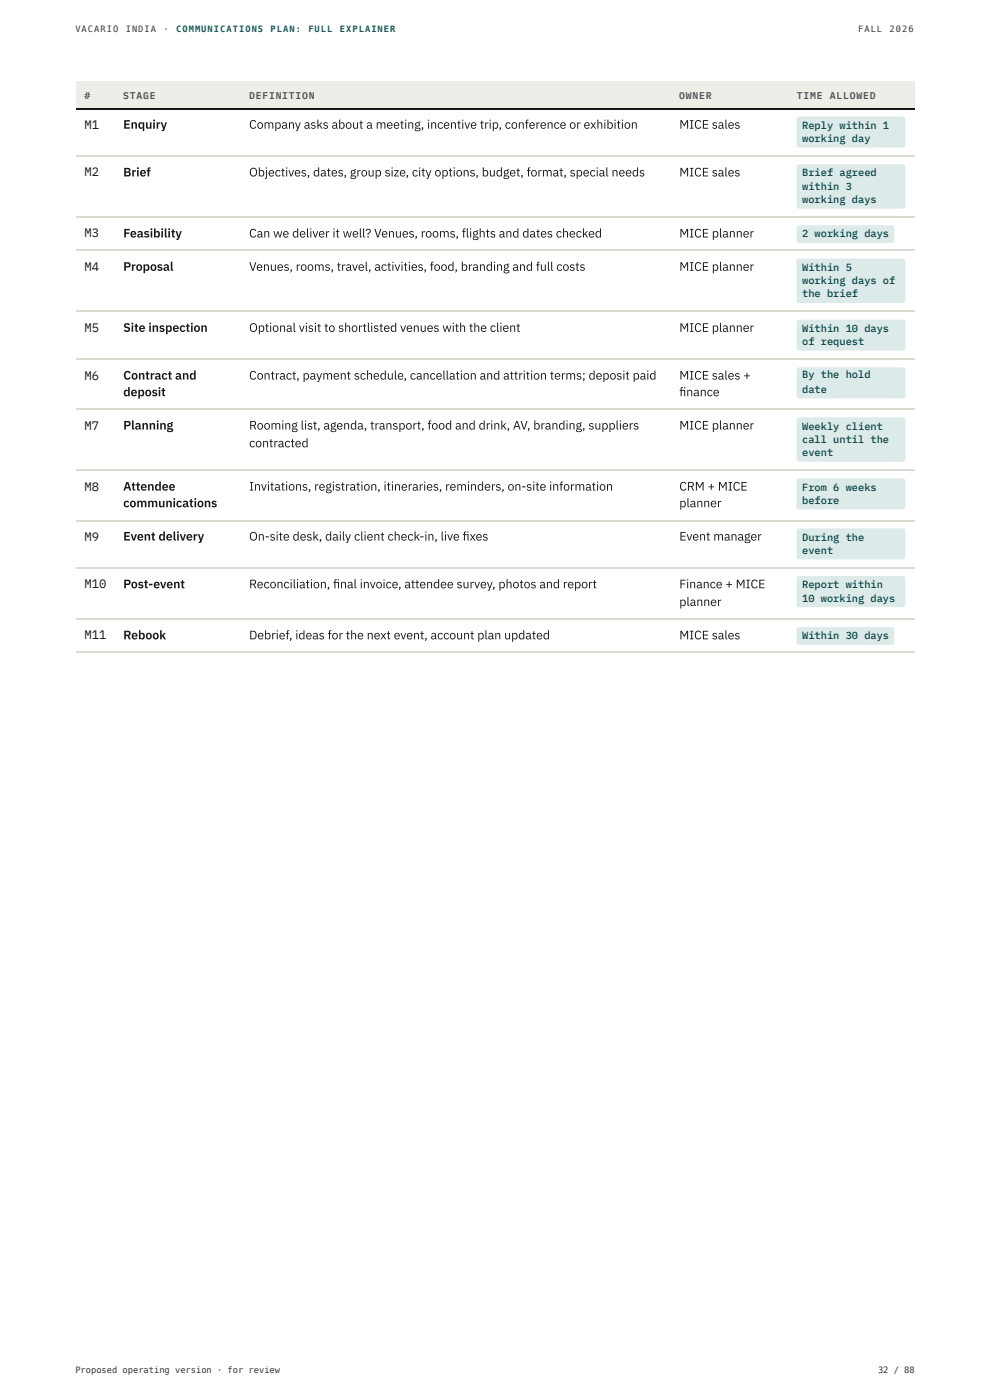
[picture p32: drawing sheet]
<svg xmlns="http://www.w3.org/2000/svg" width="210mm" height="297mm" viewBox="0 0 210 297" stroke-linecap="round" stroke-linejoin="round" font-family="sans-serif">
<defs><g id="words">
<g font-size="2.6" fill="#15191a">
<text x="17.9" y="27.3">M1</text>
<text x="26.2" y="27.3">Enquiry</text>
<text x="52.9" y="27.3">Company asks about a meeting, incentive trip, conference or exhibition</text>
<text x="144.2" y="27.3">MICE sales</text>
<text x="17.9" y="37.5">M2</text>
<text x="26.2" y="37.5">Brief</text>
<text x="52.9" y="37.5">Objectives, dates, group size, city options, budget, format, special needs</text>
<text x="144.2" y="37.5">MICE sales</text>
<text x="17.9" y="50.4">M3</text>
<text x="26.2" y="50.4">Feasibility</text>
<text x="52.9" y="50.4">Can we deliver it well? Venues, rooms, flights and dates checked</text>
<text x="144.2" y="50.4">MICE planner</text>
<text x="17.9" y="57.5">M4</text>
<text x="26.2" y="57.5">Proposal</text>
<text x="52.9" y="57.5">Venues, rooms, travel, activities, food, branding and full costs</text>
<text x="144.2" y="57.5">MICE planner</text>
<text x="17.9" y="70.5">M5</text>
<text x="26.2" y="70.5">Site inspection</text>
<text x="52.9" y="70.5">Optional visit to shortlisted venues with the client</text>
<text x="144.2" y="70.5">MICE planner</text>
<text x="17.9" y="80.6">M6</text>
<text x="26.2" y="80.6">Contract and</text>
<text x="52.9" y="80.6">Contract, payment schedule, cancellation and attrition terms; deposit paid</text>
<text x="144.2" y="80.6">MICE sales +</text>
<text x="26.2" y="84.2">deposit</text>
<text x="144.2" y="84.2">fnance</text>
<text x="144.2" y="84.2">i</text>
<text x="17.9" y="91.2">M7</text>
<text x="26.2" y="91.2">Planning</text>
<text x="52.9" y="91.2">Rooming list, agenda, transport, food and drink, AV, branding, suppliers</text>
<text x="52.9" y="95">contracted</text>
<text x="144.2" y="91.2">MICE planner</text>
<text x="17.9" y="104.2">M8</text>
<text x="26.2" y="104.2">Attendee</text>
<text x="26.2" y="107.7">communications</text>
<text x="52.9" y="104.2">Invitations, registration, itineraries, reminders, on-site information</text>
<text x="144.2" y="104.2">CRM + MICE</text>
<text x="144.2" y="107.7">planner</text>
<text x="17.9" y="114.8">M9</text>
<text x="26.2" y="114.8">Event delivery</text>
<text x="52.9" y="114.8">On-site desk, daily client check-in, live fxes</text>
<text x="98.2" y="114.8">i</text>
<text x="144.2" y="114.8">Event manager</text>
<text x="17.9" y="124.9">M10</text>
<text x="26.2" y="124.9">Post-event</text>
<text x="52.9" y="124.9">Reconciliation, fnal invoice, attendee survey, photos and report</text>
<text x="70.7" y="124.9">i</text>
<text x="144.2" y="124.9">Finance + MICE</text>
<text x="144.2" y="128.7">planner</text>
<text x="17.9" y="135.8">M11</text>
<text x="26.2" y="135.8">Rebook</text>
<text x="52.9" y="135.8">Debrief, ideas for the next event, account plan updated</text>
<text x="144.2" y="135.8">MICE sales</text>
</g>
<g font-size="2.2" fill="#0a4446">
<text x="170.4" y="27.3">Reply within 1</text>
<text x="170.4" y="30.2">working day</text>
<text x="170.4" y="37.5">Brief agreed</text>
<text x="170.4" y="40.3">within 3</text>
<text x="170.4" y="43.1">working days</text>
<text x="170.4" y="50.4">2 working days</text>
<text x="170.4" y="57.5">Within 5</text>
<text x="170.4" y="60.3">working days of</text>
<text x="170.4" y="63.2">the brief</text>
<text x="170.4" y="70.5">Within 10 days</text>
<text x="170.4" y="73.3">of request</text>
<text x="170.4" y="80.4">By the hold</text>
<text x="170.4" y="83.4">date</text>
<text x="170.4" y="91.2">Weekly client</text>
<text x="170.4" y="94.1">call until the</text>
<text x="170.4" y="96.9">event</text>
<text x="170.4" y="104.2">From 6 weeks</text>
<text x="170.4" y="107">before</text>
<text x="170.4" y="114.8">During the</text>
<text x="170.4" y="117.6">event</text>
<text x="170.4" y="124.9">Report within</text>
<text x="170.4" y="127.8">10 working days</text>
<text x="170.4" y="135.8">Within 30 days</text>
</g>
<g font-size="2.1" fill="#4f5652">
<text x="17.9" y="21">#</text>
<text x="26.2" y="21">STAGE</text>
<text x="52.9" y="21">DEFINITION</text>
<text x="144.2" y="21">OWNER</text>
<text x="169.2" y="21">TIME</text>
<text x="176.2" y="21">ALLOWED</text>
</g>
<g font-size="1.9" fill="#353836">
<text x="16" y="6.9">VACARIO</text>
<text x="26.7" y="6.9">INDIA</text>
<text x="34.7" y="6.9">·</text>
<text x="182.2" y="6.9">FALL</text>
<text x="188.9" y="6.9">2026</text>
<text x="16" y="291.6">Proposed operating version · for review</text>
<text x="186.4" y="291.6">32 / 88</text>
</g>
<g font-size="1.9" fill="#0e5b5e">
<text x="37.4" y="6.9">COMMUNICATIONS</text>
<text x="57.5" y="6.9">PLAN:</text>
<text x="65.5" y="6.9">FULL</text>
<text x="72.2" y="6.9">EXPLAINER</text>
</g>
</g></defs>
<g fill="#eceee7">
<path d="M16.1 17.2h8.3v5.9h-8.3z"/>
<path d="M24.4 17.2h26.6v5.9h-26.6z"/>
<path d="M51 17.2h91.5v5.9h-91.5z"/>
<path d="M142.5 17.2h25v5.9h-25z"/>
<path d="M167.5 17.2h26.6v5.9h-26.6z"/>
</g>
<path d="M16.1 23.2h178" fill="none" stroke="#15191a" stroke-width=".24"/>
<path d="M16.1 33.1h178M16.1 46.1h178M16.1 53.2h178M16.1 66.1h178M16.1 76.3h178M16.1 86.9h178M16.1 99.8h178M16.1 110.7h178M16.1 120.6h178M16.1 131.4h178M16.1 138.5h178" fill="none" stroke="#d8dcd2" stroke-width=".24"/>
<g fill="#dcebea">
<path d="M169.3 24.9l.4-.2 22.1 .1 .4 .2 .1 .3-.1 5.6-.2 .4h-.3h-22.1l-.3-.1-.1-.4v-5.5z"/>
<path d="M169.3 35l.4-.1h22.2l.4 .5-.1 8.6-.5 .3h-22.2l-.3-.5v-8.4z"/>
<path d="M169.3 48l.4-.2 19.8 .1 .4 .4v2.9l-.2 .3-.3 .1h-19.8l-.3-.1-.1-.4v-2.7z"/>
<path d="M169.3 55.1l.4-.2 22.2 .1 .4 .5-.1 8.5-.5 .4-22.2-.1-.3-.5v-8.3z"/>
<path d="M169.3 68l.4-.1h22.1l.4 .2 .1 .3-.1 5.7-.1 .2-.4 .2h-22.1l-.3-.2-.1-.3v-5.6z"/>
<path d="M169.3 78.2l.4-.2h22.1l.4 .3 .1 .3-.1 5.6-.1 .3-.4 .1h-22.1l-.3-.1-.1-.4v-5.5z"/>
<path d="M169.3 88.8l.4-.2 22.2 .1 .4 .5-.1 8.5-.5 .4-22.2-.1-.3-.5v-8.3z"/>
<path d="M169.3 101.8l.4-.2h22.1l.4 .2 .1 .3-.1 5.7-.1 .2-.4 .2h-22.1l-.3-.2-.1-.3v-5.6z"/>
<path d="M169.3 112.4l.4-.2h22.1l.4 .2 .1 .3-.1 5.7-.1 .3-.4 .1h-22.1l-.3-.1-.1-.4v-5.6z"/>
<path d="M169.3 122.5l.4-.1h22.1l.4 .2 .1 .3-.1 5.6-.1 .3-.4 .2-22.1-.1-.3-.1-.1-.4v-5.5z"/>
<path d="M169.3 133.4l.4-.2h19.8l.4 .4v2.9l-.2 .3-.3 .2h-19.8l-.3-.2-.1-.4v-2.7z"/>
</g>
<use href="#words"/>
</svg>
